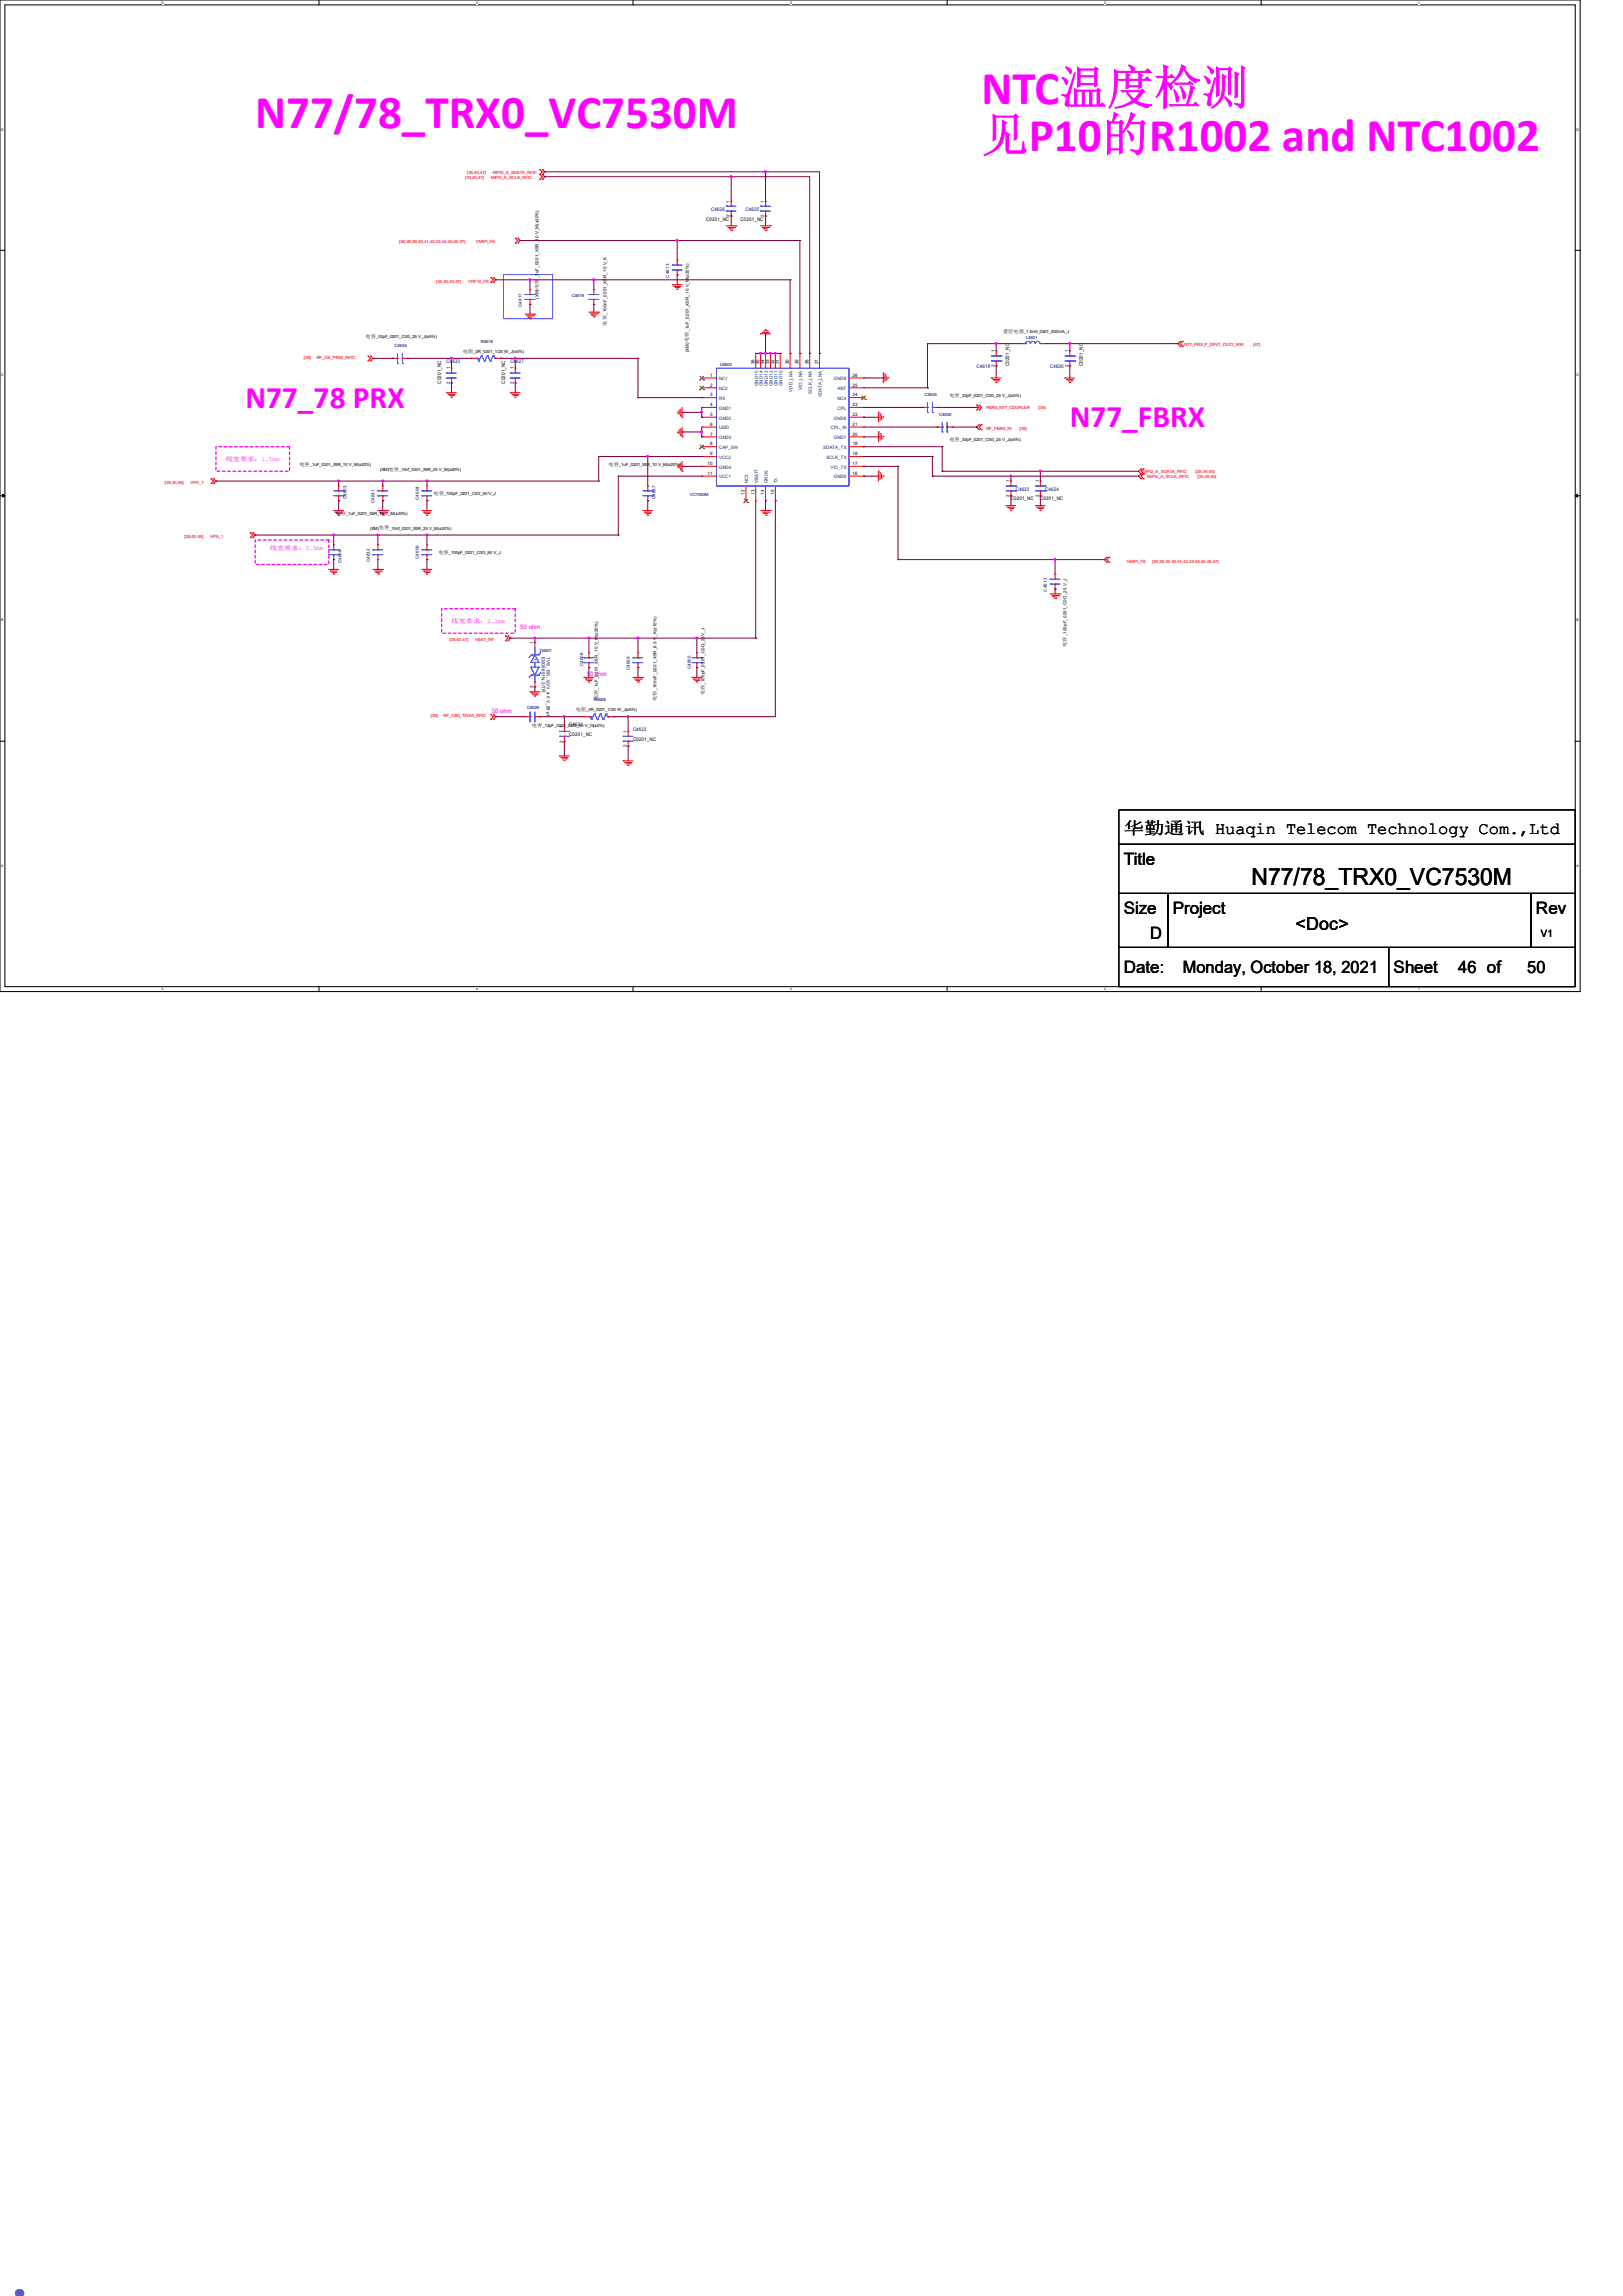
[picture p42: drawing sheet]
<svg xmlns="http://www.w3.org/2000/svg" width="210mm" height="297mm" viewBox="0 0 210 297" stroke-linecap="round" stroke-linejoin="round" font-family="sans-serif">
<defs><g id="words">
<text font-size="8.5" fill="#00f" x="0" y="297">.</text>
<g font-size="6.1" fill="#f0f">
<text x="33" y="16.6">N77/78_TRX0_VC7530M</text>
<text x="127" y="13.4">NTC温度检测</text>
<text x="127" y="19.5">见P10的R1002 and NTC1002</text>
</g>
<g font-size="4.1" fill="#f0f">
<text x="31.8" y="52.7">N77_78 PRX</text>
<text x="138.4" y="55.3">N77_FBRX</text>
</g>
<text font-size="3.1" x="161.9" y="114.5">N77/78_TRX0_VC7530M</text>
<text font-size="2.3" x="167.6" y="120.3">&lt;Doc&gt;</text>
<g font-size="2.2">
<text x="145.4" y="107.9">华勤通讯 Huaqin Telecom Technology Com.,Ltd</text>
<text x="145.4" y="111.9">Title</text>
<text x="145.4" y="118.2">Size</text>
<text x="151.8" y="118.2">Project</text>
<text x="198.7" y="118.2">Rev</text>
<text x="145.4" y="125.9">Date:</text>
<text x="148.8" y="121.4">D</text>
<text x="153" y="125.8">Monday, October 18, 2021</text>
<text x="180.3" y="125.9">Sheet</text>
<text x="188.7" y="125.8">46 of</text>
<text x="197.6" y="125.8">50</text>
</g>
<text font-size="1.3" x="199.4" y="121.2">V1</text>
<g font-size=".8" fill="#f0f">
<text x="29.2" y="59.7">线宽要求：1.5mm</text>
<text x="34.9" y="71.1">线宽要求：0.5mm</text>
<text x="58.4" y="80.6">线宽要求：0.2mm</text>
<text x="67.3" y="81.4">50 ohm</text>
<text x="75.9" y="87.5">50 ohm</text>
<text x="63.6" y="92.3">50 ohm</text>
</g>
<g font-size=".6" fill="#f00">
<text x="60.2" y="23.1">[35,40,47]</text>
<text x="60.4" y="22.5">[35,40,47]</text>
<text x="63.5" y="23.1">MIPI0_A_SCLK_RFIC</text>
<text x="63.8" y="22.5">MIPI0_A_SDATA_RFIC</text>
<text x="51.6" y="31.4">[36,38,39,40,41,42,43,44,45,46,47]</text>
<text x="61.6" y="31.4">VMIPI_FE</text>
<text x="56.5" y="36.6">[36,40,43,47]</text>
<text x="60.6" y="36.6">VRF18_FE</text>
<text x="39.3" y="46.5">[35]</text>
<text x="41" y="46.5">RF_CB_PRX2_RFIC</text>
<text x="153.2" y="44.7">N77_PRX_P_DP4T_OUT2_50R</text>
<text x="162.2" y="44.7">[47]</text>
<text x="127.6" y="52.9">FBRX_N77_COUPLER</text>
<text x="134.4" y="52.9">[35]</text>
<text x="127.6" y="55.7">RF_FBRX_IN</text>
<text x="131.9" y="55.7">[39]</text>
<text x="21.3" y="62.7">[38,40,46]</text>
<text x="24.6" y="62.7">VPA_1</text>
<text x="147.8" y="61.2">MIPI2_A_SDATA_RFIC</text>
<text x="148.5" y="61.9">MIPI2_A_SCLK_RFIC</text>
<text x="154.7" y="61.2">[35,39,40]</text>
<text x="155" y="61.9">[35,39,40]</text>
<text x="23.9" y="69.6">[38,40,46]</text>
<text x="27.2" y="69.6">VPA_1</text>
<text x="145.8" y="72.8">VMIPI_FE</text>
<text x="149.1" y="72.8">[36,38,39,40,41,42,43,44,45,46,47]</text>
<text x="58.1" y="83">[38,40,41]</text>
<text x="61.5" y="83">VBAT_RF</text>
<text x="55.7" y="92.7">[35]</text>
<text x="57.4" y="92.7">RF_CB0_TX1A0_RFIC</text>
</g>
<g font-size=".6">
<text x="91.4" y="28.5">C0201_NC</text>
<text x="94.4" y="28.1" transform="rotate(-90 94.4 28.1)">2</text>
<text x="94.4" y="26.2" transform="rotate(-90 94.4 26.2)">1</text>
<text x="95.8" y="28.5">C0201_NC</text>
<text x="98.9" y="28.1" transform="rotate(-90 98.9 28.1)">2</text>
<text x="98.9" y="26.2" transform="rotate(-90 98.9 26.2)">1</text>
<text x="69.7" y="37.4" transform="rotate(-90 69.7 37.4)">电容</text>
<text x="69.7" y="36" transform="rotate(-90 69.7 36)">_1uF_0201_X5R_10 V_M(±20%)</text>
<text x="69.7" y="38.6" transform="rotate(-90 69.7 38.6)">(XM)</text>
<text x="78.5" y="40.8" transform="rotate(-90 78.5 40.8)">_100nF_0201_X5R_10 V_K</text>
<text x="47.3" y="43.7">电容</text>
<text x="48.6" y="43.7">_33pF_0201_C0G_25 V_J(±5%)</text>
<text x="58.3" y="47.8" transform="rotate(-90 58.3 47.8)">1</text>
<text x="59.9" y="45.6">电阻</text>
<text x="61.3" y="45.6">_0R_0201_1/20 W_J(±5%)</text>
<text x="66.5" y="47.8" transform="rotate(-90 66.5 47.8)">1</text>
<text x="78.5" y="42.1" transform="rotate(-90 78.5 42.1)">电容</text>
<text x="89.1" y="44.3" transform="rotate(-90 89.1 44.3)">电容</text>
<text x="89.1" y="42.9" transform="rotate(-90 89.1 42.9)">_1uF_0201_X5R_10 V_M(±20%)</text>
<text x="89.1" y="45.6" transform="rotate(-90 89.1 45.6)">(XM)</text>
<text x="97.6" y="47.1" transform="rotate(-90 97.6 47.1)">36</text>
<text x="98.3" y="47.1" transform="rotate(-90 98.3 47.1)">35</text>
<text x="98.9" y="47.1" transform="rotate(-90 98.9 47.1)">34</text>
<text x="99.5" y="47.1" transform="rotate(-90 99.5 47.1)">33</text>
<text x="100.2" y="47.1" transform="rotate(-90 100.2 47.1)">32</text>
<text x="100.8" y="47.1" transform="rotate(-90 100.8 47.1)">31</text>
<text x="102.1" y="47.1" transform="rotate(-90 102.1 47.1)">30</text>
<text x="103.3" y="47.1" transform="rotate(-90 103.3 47.1)">29</text>
<text x="104.6" y="47.1" transform="rotate(-90 104.6 47.1)">28</text>
<text x="105.9" y="47.1" transform="rotate(-90 105.9 47.1)">27</text>
<text x="128.7" y="47.5" transform="rotate(-90 128.7 47.5)">2</text>
<text x="128.7" y="45.6" transform="rotate(-90 128.7 45.6)">1</text>
<text x="129.8" y="43.1">叠层电感</text>
<text x="130.6" y="47.4" transform="rotate(-90 130.6 47.4)">C0201_NC</text>
<text x="132.5" y="43.1">_1.5nH_0201_500mA_J</text>
<text x="138.3" y="47.5" transform="rotate(-90 138.3 47.5)">2</text>
<text x="138.3" y="45.6" transform="rotate(-90 138.3 45.6)">1</text>
<text x="140.1" y="47.4" transform="rotate(-90 140.1 47.4)">C0201_NC</text>
<text x="57.1" y="49.6" transform="rotate(-90 57.1 49.6)">C0201_NC</text>
<text x="58.3" y="49.7" transform="rotate(-90 58.3 49.7)">2</text>
<text x="65.4" y="49.6" transform="rotate(-90 65.4 49.6)">C0201_NC</text>
<text x="66.5" y="49.7" transform="rotate(-90 66.5 49.7)">2</text>
<text x="91.9" y="48.7">1</text>
<text x="91.9" y="50">2</text>
<text x="91.9" y="51.3">3</text>
<text x="91.9" y="52.5">4</text>
<text x="91.9" y="53.8">5</text>
<text x="110.3" y="52.5">23</text>
<text x="110.3" y="51.3">24</text>
<text x="110.3" y="50">25</text>
<text x="110.3" y="53.8">22</text>
<text x="110.3" y="48.7">26</text>
<text x="122.9" y="51.4">电容</text>
<text x="124.2" y="51.4">_33pF_0201_C0G_25 V_J(±5%)</text>
<text x="91.9" y="55.1">6</text>
<text x="91.9" y="56.3">7</text>
<text x="91.9" y="57.6">8</text>
<text x="91.9" y="58.9">9</text>
<text x="110.3" y="56.3">20</text>
<text x="110.3" y="55.1">21</text>
<text x="110.3" y="58.9">18</text>
<text x="110.3" y="57.6">19</text>
<text x="122.9" y="57.1">电容</text>
<text x="124.2" y="57.1">_33pF_0201_C0G_25 V_J(±5%)</text>
<text x="38.7" y="60.3">电容</text>
<text x="40.1" y="60.3">_1uF_0201_X5R_10 V_M(±20%)</text>
<text x="49.2" y="60.9">(XM)</text>
<text x="50.3" y="60.9">电容</text>
<text x="51.6" y="60.9">_10nf_0201_X5R_25 V_M(±20%)</text>
<text x="56.1" y="64.1">电容</text>
<text x="57.4" y="64.1">_100pF_0201_C0G_50 V_J</text>
<text x="78.7" y="60.3">电容</text>
<text x="80.1" y="60.3">_1uF_0201_X5R_10 V_M(±20%)</text>
<text x="91.6" y="60.2">10</text>
<text x="91.6" y="61.4">11</text>
<text x="96.4" y="64" transform="rotate(-90 96.4 64)">12</text>
<text x="97.6" y="64" transform="rotate(-90 97.6 64)">13</text>
<text x="98.9" y="64" transform="rotate(-90 98.9 64)">14</text>
<text x="100.2" y="64" transform="rotate(-90 100.2 64)">15</text>
<text x="110.3" y="61.4">16</text>
<text x="110.3" y="60.2">17</text>
<text x="130.6" y="64.3" transform="rotate(-90 130.6 64.3)">2</text>
<text x="130.6" y="62.4" transform="rotate(-90 130.6 62.4)">1</text>
<text x="130.8" y="64.7">C0201_NC</text>
<text x="134.5" y="64.3" transform="rotate(-90 134.5 64.3)">2</text>
<text x="134.5" y="62.4" transform="rotate(-90 134.5 62.4)">1</text>
<text x="134.6" y="64.7">C0201_NC</text>
<text x="43.4" y="66.6">电容</text>
<text x="44.8" y="66.6">_1uF_0201_X5R_10 V_M(±20%)</text>
<text x="47.9" y="68.5">(XM)</text>
<text x="49" y="68.5">电容</text>
<text x="50.4" y="68.5">_10nf_0201_X5R_25 V_M(±20%)</text>
<text x="56.7" y="71.7">电容</text>
<text x="58.1" y="71.7">_100pF_0201_C0G_50 V_J</text>
<text x="69" y="83.3" transform="rotate(-90 69 83.3)">1</text>
<text x="138" y="83.7" transform="rotate(-90 138 83.7)">电容</text>
<text x="138" y="82.3" transform="rotate(-90 138 82.3)">_100pF_0201_C0G_25 V_J</text>
<text x="69" y="89" transform="rotate(-90 69 89)">2</text>
<text x="70.7" y="86.8" transform="rotate(90 70.7 86.8)">路 双向</text>
<text x="70.7" y="85" transform="rotate(90 70.7 85)">TVS_1</text>
<text x="70.7" y="87.5" transform="rotate(90 70.7 87.5)">_</text>
<text x="70.7" y="89.2" transform="rotate(90 70.7 89.2)">_4.5 V_65 pf</text>
<text x="77.3" y="89.2" transform="rotate(-90 77.3 89.2)">_1uF_0201_X5R_10 V_M(±20%)</text>
<text x="85" y="89.4" transform="rotate(-90 85 89.4)">_100nF_0201_X5R_6.3 V_K(±10%)</text>
<text x="91.1" y="90" transform="rotate(-90 91.1 90)">电容</text>
<text x="91.1" y="88.6" transform="rotate(-90 91.1 88.6)">_100pF_0201_C0G_25V_J</text>
<text x="68.8" y="94">电容</text>
<text x="70.2" y="94">_12pF_0201_C0G_50 V_G(±2%)</text>
<text x="72.9" y="94.1" transform="rotate(-90 72.9 94.1)">1</text>
<text x="73.7" y="95.2">C0201_NC</text>
<text x="74.5" y="92">电阻</text>
<text x="75.9" y="92">_0R_0201_1/20 W_J(±5%)</text>
<text x="77.3" y="90.6" transform="rotate(-90 77.3 90.6)">电容</text>
<text x="81.1" y="94.8" transform="rotate(-90 81.1 94.8)">1</text>
<text x="81.9" y="95.8">C0201_NC</text>
<text x="85" y="90.7" transform="rotate(-90 85 90.7)">电容</text>
<text x="72.9" y="96.1" transform="rotate(-90 72.9 96.1)">2</text>
<text x="81.1" y="96.7" transform="rotate(-90 81.1 96.7)">2</text>
</g>
<g font-size=".6" fill="#000080">
<text x="92" y="27.3">C4626</text>
<text x="96.5" y="27.3">C4625</text>
<text x="86.6" y="35.9" transform="rotate(-90 86.6 35.9)">C4613</text>
<text x="67.5" y="39.7" transform="rotate(-90 67.5 39.7)">C4617</text>
<text x="74" y="38.4">C4616</text>
<text x="51.1" y="44.9">C4634</text>
<text x="57.8" y="46.9">C4633</text>
<text x="62.2" y="44.4">R4616</text>
<text x="66" y="46.9">C4627</text>
<text x="93.2" y="47.3">U4602</text>
<text x="126.4" y="47.6">C4618</text>
<text x="132.8" y="43.8">L4601</text>
<text x="135.9" y="47.6">C4630</text>
<text x="119.6" y="51.2">C4635</text>
<text x="121.5" y="53.8">C4636</text>
<text x="44.8" y="64.6" transform="rotate(-90 44.8 64.6)">C4603</text>
<text x="48.5" y="65.1" transform="rotate(-90 48.5 65.1)">C4631</text>
<text x="54.2" y="64.7" transform="rotate(-90 54.2 64.7)">C4604</text>
<text x="84.8" y="64.6" transform="rotate(-90 84.8 64.6)">C4637</text>
<text x="89.3" y="64.1">VC7530M</text>
<text x="131.4" y="63.5">C4623</text>
<text x="135.3" y="63.5">C4624</text>
<text x="44.2" y="72.9" transform="rotate(-90 44.2 72.9)">C4608</text>
<text x="47.8" y="72.7" transform="rotate(-90 47.8 72.7)">C4632</text>
<text x="54.2" y="72.3" transform="rotate(-90 54.2 72.3)">C4609</text>
<text x="135.5" y="76.5" transform="rotate(-90 135.5 76.5)">C4612</text>
<text x="69.8" y="84.3">D4601</text>
<text x="70.1" y="85" transform="rotate(90 70.1 85)">ESD5651N-2/TR</text>
<text x="75.4" y="86.2" transform="rotate(-90 75.4 86.2)">C4606</text>
<text x="81.5" y="86.7" transform="rotate(-90 81.5 86.7)">C4629</text>
<text x="89.4" y="86.6" transform="rotate(-90 89.4 86.6)">C4605</text>
<text x="68.2" y="91.7">C4628</text>
<text x="73.7" y="93.9">C4621</text>
<text x="76.8" y="90.7">R4628</text>
<text x="81.9" y="94.6">C4622</text>
</g>
<g font-size=".6" fill="#004080">
<text x="93" y="49.2">NC1</text>
<text x="93" y="50.5">NC2</text>
<text x="93" y="51.7">RX</text>
<text x="93" y="53">GND1</text>
<text x="98.1" y="50" transform="rotate(-90 98.1 50)">GND15</text>
<text x="98.7" y="50" transform="rotate(-90 98.7 50)">GND14</text>
<text x="99.4" y="50" transform="rotate(-90 99.4 50)">GND13</text>
<text x="100" y="50" transform="rotate(-90 100 50)">GND12</text>
<text x="100.6" y="50" transform="rotate(-90 100.6 50)">GND11</text>
<text x="101.3" y="50" transform="rotate(-90 101.3 50)">GND10</text>
<text x="102.5" y="50.7" transform="rotate(-90 102.5 50.7)">VDD_LNA</text>
<text x="103.8" y="50.5" transform="rotate(-90 103.8 50.5)">VIO_LNA</text>
<text x="105.1" y="51" transform="rotate(-90 105.1 51)">SCLK_LNA</text>
<text x="106.3" y="51.3" transform="rotate(-90 106.3 51.3)">SDATA_LNA</text>
<text x="107.9" y="49.2">GND9</text>
<text x="108.4" y="53">CPL</text>
<text x="108.4" y="51.7">NC4</text>
<text x="108.4" y="50.5">ANT</text>
<text x="93" y="54.3">GND2</text>
<text x="93" y="55.5">USID</text>
<text x="93" y="56.8">GND3</text>
<text x="93" y="58.1">CAP_SW</text>
<text x="93" y="59.4">VCC2</text>
<text x="106.5" y="58.1">SDATA_TX</text>
<text x="106.9" y="59.4">SCLK_TX</text>
<text x="107.5" y="55.5">CPL_IN</text>
<text x="107.9" y="56.8">GND7</text>
<text x="107.9" y="54.3">GND8</text>
<text x="93" y="60.6">GND4</text>
<text x="93" y="61.9">VCC1</text>
<text x="96.8" y="62.5" transform="rotate(-90 96.8 62.5)">NC3</text>
<text x="98.1" y="62.5" transform="rotate(-90 98.1 62.5)">VBATT</text>
<text x="99.4" y="62.5" transform="rotate(-90 99.4 62.5)">GND5</text>
<text x="100.6" y="62.5" transform="rotate(-90 100.6 62.5)">TX</text>
<text x="107.5" y="60.6">VIO_TX</text>
<text x="107.9" y="61.9">GND6</text>
<text x="69.2" y="85.5">-</text>
<text x="69.2" y="85.5">+</text>
</g>
<g font-size=".5">
<text x="21" y=".5">5</text>
<text x="61.6" y=".5">4</text>
<text x="102.2" y=".5">3</text>
<text x="142.9" y=".5">2</text>
<text x="183.5" y=".5">1</text>
<text x=".2" y="16.9">D</text>
<text x="204" y="16.9">D</text>
<text x=".2" y="48.6">C</text>
<text x="204" y="48.6">C</text>
<text x=".2" y="80.4">B</text>
<text x="204" y="80.4">B</text>
<text x=".2" y="112.1">A</text>
<text x="204" y="112.1">A</text>
<text x="21" y="128.1">5</text>
<text x="61.6" y="128.1">4</text>
<text x="102.2" y="128.1">3</text>
<text x="142.9" y="128.1">2</text>
<text x="183.5" y="128.1">1</text>
</g>
</g></defs>
<path d="M0 0h204.5v128.3h-204.5zM.6 .6h203.2v127h-203.2z" fill="none" stroke="#000" stroke-width=".13"/>
<g fill="#fff">
<path d="M21 .1h.2v.5h-.2z"/>
<path d="M21 127.7h.2v.5h-.2z"/>
</g>
<path d="M41.3 0v.6M41.3 127.6v.7" fill="none" stroke="#000" stroke-width=".13"/>
<g fill="#fff">
<path d="M61.6 .1h.2v.5h-.2z"/>
<path d="M61.6 127.7h.2v.5h-.2z"/>
</g>
<path d="M81.9 0v.6M81.9 127.6v.7" fill="none" stroke="#000" stroke-width=".13"/>
<g fill="#fff">
<path d="M102.2 .1h.2v.5h-.2z"/>
<path d="M102.2 127.7h.2v.5h-.2z"/>
</g>
<path d="M122.6 0v.6M122.6 127.6v.7" fill="none" stroke="#000" stroke-width=".13"/>
<g fill="#fff">
<path d="M142.9 .1h.2v.5h-.2z"/>
<path d="M142.9 127.7h.2v.5h-.2z"/>
</g>
<path d="M163.2 0v.6M163.2 127.6v.7" fill="none" stroke="#000" stroke-width=".13"/>
<g fill="#fff">
<path d="M183.5 .1h.2v.5h-.2z"/>
<path d="M183.5 127.7h.2v.5h-.2z"/>
<path d="M.2 16.5h.3v.5h-.3z"/>
<path d="M204 16.5h.3v.5h-.3z"/>
<path d="M.2 48.3h.3v.5h-.3z"/>
<path d="M204 48.3h.3v.5h-.3z"/>
</g>
<path d="M0 32.4h.6M203.8 32.4h.7" fill="none" stroke="#000" stroke-width=".13"/>
<g fill="#fff">
<path d="M.2 80h.2v.5h-.2z"/>
<path d="M204 80h.3v.5h-.3z"/>
</g>
<path d="M0 64.1h.6M203.8 64.1h.7" fill="none" stroke="#000" stroke-width=".13"/>
<path d="M.3 63.9l.3 .2-.3 .2zM203.8 64.1l.3-.2v.4z" fill="#000" stroke="#000" stroke-width=".13"/>
<g fill="#fff">
<path d="M.2 111.8h.3v.5h-.3z"/>
<path d="M204 111.8h.3v.5h-.3z"/>
</g>
<path d="M0 95.9h.6M203.8 95.9h.7M144.8 109.2h59v6.4h-59zM144.8 104.8h59v4.4h-59zM144.8 115.6h6.3v7h-6.3zM151.1 115.6h47v7h-47zM198.1 115.6h5.7v7h-5.7zM144.8 122.6h34.9v5h-34.9zM179.7 122.6h24.1v5h-24.1z" fill="none" stroke="#000" stroke-width=".13"/>
<path d="M27.9 57.8h9.6v3.2h-9.6zM33 69.8h9.5v3.2h-9.5zM57.2 78.7h9.5v3.2h-9.5z" fill="none" stroke="#f0f" stroke-width=".17" stroke-dasharray=".3 .3"/>
<g fill="none" stroke="#00f" stroke-width=".13">
<path d="M65.2 35.5h6.3v5.7h-6.3zM67.9 38.1h1.3M67.9 38.7h1.3M67.9 38.1h.1M67.9 38.7h.1M68.6 38.1h.1M68.6 38.7h.1M76.2 38.1h.1M76.2 38.7h.1M76.2 38.1h1.3M76.2 38.7h1.3M76.8 38.1h.1"/>
<path d="M76.8 38.7h.1M87 34.3h1.3M87 34.9h1.3M87 34.3h.1M87 34.9h.1M87.6 34.3h.1M87.6 34.9h.1M94 26.7h.1M94 27.3h.1M94 26.7h1.3M94 27.3h1.3M94.6 26.7h.1"/>
<path d="M94.6 27.3h.1M98.4 26.7h.1M98.4 27.3h.1M98.4 26.7h1.3M98.4 27.3h1.3M99.1 26.7h.1M99.1 27.3h.1M51.4 46.4h.1M51.4 47h.1M51.4 45.7v1.3M52.1 47h.1M52.1 46.4h.1"/>
<path d="M52.1 45.7v1.3M57.8 48.3h1.3M57.8 48.9h1.3M57.8 48.3h.1M57.8 48.9h.1M58.4 48.3h.1M58.4 48.9h.1M61.6 46.4h.1M61.6 46.4h.2M61.8 46.4h.1M61.8 46.4l.1 .3M61.9 46.7h.1"/>
<path d="M62.3 46l-.4 .7M62.3 46h.1M62.3 46l.4 .7M62.7 46.7h.1M63.1 46l-.4 .7M63.1 46h.1M63.1 46l.4 .7M63.5 46.7h.1M63.8 46l-.3 .7M63.8 46h.1M63.8 46l.2 .4M64 46.4h.1"/>
<path d="M64.1 46.4h.1M66 48.3h.1M66 48.9h.1M66 48.3h1.3M66 48.9h1.3M66.7 48.3h.1M66.7 48.9h.1M92.7 47.6h17.2v15.3h-17.2zM120 52.7h.1M120 53.3h.1M120 52.1v1.2M120.7 53.3h.1"/>
<path d="M120.7 52.7h.1M120.7 52.1v1.2M121.9 55.2h.1M121.9 55.9h.1M121.9 54.6v1.3M122.6 55.9h.1M122.6 55.2h.1M122.6 54.6v1.3M128.3 46.1h1.2M128.3 46.7h1.2M128.9 46.1h.1M128.9 46.7h.1"/>
<path d="M129.5 46.1h.1M129.5 46.7h.1M132.7 44.4a.3 .3 0 0 1 .3-.2 .3 .3 0 0 1 .3 .2M132.7 44.4h.1M133.4 44.4a.3 .3 0 0 1 .2-.2 .3 .3 0 0 1 .3 .2M134 44.4a.3 .3 0 0 1 .3-.2 .3 .3 0 0 1 .3 .2M134.6 44.4h.1M137.8 46.1h1.3M137.8 46.7h1.3M138.4 46.1h.1M138.4 46.7h.1M139.1 46.1h.1"/>
<path d="M139.1 46.7h.1M42.5 71.1h1.3M42.5 71.8h1.3M43.2 64.1h1.3M43.2 63.5h1.3M43.2 71.8h.1M43.2 71.1h.1M43.8 64.1h.1M43.8 63.5h.1M43.8 71.8h.1M43.8 71.1h.1M44.5 64.1h.1"/>
<path d="M44.5 63.5h.1M48.3 71.1h1.2M48.3 71.8h1.2M48.3 71.1h.1M48.3 71.8h.1M48.9 64.1h1.3M48.9 63.5h1.3M48.9 63.5h.1M48.9 64.1h.1M48.9 71.1h.1M48.9 71.8h.1M49.5 63.5h.1"/>
<path d="M49.5 64.1h.1M54.6 71.1h1.3M54.6 71.8h1.3M54.6 71.1h.1M54.6 71.8h.1M54.6 64.1h1.3M54.6 63.5h1.3M54.6 63.5h.1M54.6 64.1h.1M55.2 71.1h.1M55.2 71.8h.1M55.2 63.5h.1"/>
<path d="M55.2 64.1h.1M83.2 64.1h1.3M83.2 63.5h1.3M83.8 64.1h.1M83.8 63.5h.1M84.5 64.1h.1M84.5 63.5h.1M130.2 63.5h1.2M130.2 62.9h1.2M130.8 62.9h.1M130.8 63.5h.1M131.4 62.9h.1"/>
<path d="M131.4 63.5h.1M134 63.5h1.3M134 62.9h1.3M134.6 62.9h.1M134.6 63.5h.1M135.3 62.9h.1M135.3 63.5h.1M135.9 74.9h1.3M135.9 75.6h1.3M135.9 74.9h.1M135.9 75.6h.1M136.5 74.9h.1"/>
<path d="M136.5 75.6h.1M68.6 92.7h.1M68.6 93.3h.1M68.6 92.1v1.2M68.7 86.3h.1M68.7 85.7h.1M68.7 86.3h1M68.7 86.3l.5 1M68.7 85.7h1M68.8 87.3l-.3 .3M68.8 84.7l-.3 .3M68.8 87.3h.1"/>
<path d="M68.8 84.7h.1M68.8 87.3h.9M68.8 84.7h.9M69.2 84.7l-.5 1M69.2 87.3h.1M69.2 84.7h.1M69.2 86.3h.1M69.2 88.2h.1M69.2 93.3h.1M69.2 92.7h.1M69.2 84.7l.5 1M69.2 83.8v.9"/>
<path d="M69.2 85.7v.6M69.2 87.3v.9M69.2 92.1v1.2M69.7 87.3h.1M69.7 84.7h.1M69.7 86.3h.1M69.7 85.7h.1M69.7 86.3l-.5 1M70 87l-.3 .3M70 84.4l-.3 .3M72.4 94.6h.1M72.4 95.2h.1"/>
<path d="M72.4 95.2h1.3M72.4 94.6h1.3M73 94.6h.1M73 95.2h.1M75.6 85.1h.1M75.6 85.7h.1M75.6 85.1h1.2M75.6 85.7h1.2M76.2 92.7h.1M76.2 85.1h.1M76.2 85.7h.1M76.2 92.7h.2"/>
<path d="M76.4 92.7h.1M76.4 92.7l.1 .4M76.5 93.1h.1M76.9 92.3h.1M76.9 92.3l.4 .8M76.9 92.3l-.4 .8M77.3 93.1h.1M77.7 92.3l-.4 .8M77.7 92.3h.1M77.7 92.3l.4 .8M78.1 93.1h.1M78.4 92.3l-.3 .8"/>
<path d="M78.4 92.3h.1M78.4 92.3l.2 .4M78.6 92.7h.1M78.7 92.7h.1M80.6 95.2h1.3M80.6 95.9h1.3M80.6 95.2h.1M80.6 95.9h.1M81.3 95.2h.1M81.3 95.9h.1M81.9 85.1h.1M81.9 85.7h.1"/>
<path d="M81.9 85.1h1.3M81.9 85.7h1.3M82.6 85.1h.1M82.6 85.7h.1M89.5 85.1h1.3M89.5 85.7h1.3M90.2 85.7h.1M90.2 85.1h.1M90.8 85.7h.1M90.8 85.1h.1"/>
</g>
<g fill="none" stroke="#f00" stroke-width=".13">
<path d="M63.5 36.5h.1M63.5 35.9h.1M63.5 35.9l.3 .3-.3 .3M63.8 35.9l.3 .3-.3 .3M63.8 35.9h.1M63.8 36.5h.1M66.7 31.5h.1M66.7 30.8h.1M66.7 30.8l.3 .3-.3 .4M67 30.8l.3 .3-.3 .4M67 30.8h.1M67 31.5h.1"/>
<path d="M68.6 37.5h.1M68.6 39.4h.1M68.6 37.5v.6M68.6 38.7v.7M69.9 22.6h.1M69.9 21.9h.1M69.9 23.2h.1M69.9 21.9l.3 .3-.3 .4M69.9 22.6l.3 .3-.3 .3M70.2 21.9l.3 .3-.3 .4M70.2 22.6l.3 .3-.3 .3M70.2 21.9h.1"/>
<path d="M70.2 22.6h.1M70.2 23.2h.1M76.8 37.5h.1M76.8 39.4h.1M76.8 37.5v.6M76.8 38.7v.7M87 36.8h1.3M87 36.8h.1M87.2 37h.1M87.2 37h.9M87.4 37.2h.5M87.6 37.4h.1"/>
<path d="M87.6 33.7h.1M87.6 35.6h.1M87.6 33.7v.6M87.6 34.9v.7M87.9 37.2h.1M94 29.2h1.3M94.2 29.4h.9M94.4 29.6h.1M94.4 29.6h.5M94.6 29.8h.1M94.6 26h.1M94.6 27.9h.1"/>
<path d="M94.6 26v.7M94.6 27.3v.6M94.7 29.8h.1M95.1 29.4h.1M95.3 29.2h.1M98.4 29.2h1.3M98.6 29.4h.9M98.8 29.6h.1M98.8 29.6h.5M99 29.8h.1M99.1 26h.1M99.1 27.9h.1"/>
<path d="M99.1 26v.7M99.1 27.3v.6M99.1 29.8h.1M99.5 29.4h.1M99.7 29.2h.1M47.6 46.7h.1M47.6 46.1h.1M47.6 46.1l.4 .3-.4 .3M48 46.1l.3 .3-.3 .3M48 46.1h.1M48 46.7h.1M50.8 46.4h.1"/>
<path d="M50.8 46.4h.6M52.1 46.4h.6M52.7 46.4h.1M57.8 50.8h1.3M57.8 50.8h.1M58 51h.1M58 51h.9M58.2 51.2h.5M58.4 51.4h.1M58.4 47.6h.1M58.4 49.5h.1M58.4 47.6v.7"/>
<path d="M58.4 48.9v.6M58.7 51.2h.1M61 46.4h.1M61 46.4h.6M64.1 46.4h.7M64.8 46.4h.1M66 50.8h.1M66 50.8h1.3M66.3 51h.1M66.3 51h.8M66.4 51.2h.5M66.6 51.4h.1"/>
<path d="M66.6 51.4h.2M66.7 47.6h.1M66.7 49.5h.1M66.7 47.6v.7M66.7 48.9v.6M66.9 51.2h.1M67.9 40.6h1.3M68.2 40.9h.8M68.3 41h.1M68.3 41h.5M68.5 41.2h.2M68.7 41.2h.1"/>
<path d="M69 40.9h.1M69.2 40.6h.1M76.2 40.4h1.3M76.4 40.6h.9M76.6 40.8h.1M76.6 40.8h.5M76.8 41h.1M76.9 41h.1M77.3 40.6h.1M77.5 40.4h.1M87.7 56h.1M87.7 53.4h.1"/>
<path d="M87.7 53.3v.1M87.7 55.8v.2M87.9 55.6h.1M87.9 53.1h.1M87.9 53.1v.5M87.9 55.6v.5M88.1 56.3h.1M88.1 53.8h.1M88.1 52.9v.9M88.1 55.5v.8M88.1 59.9v.9M88.3 56.5h.1"/>
<path d="M88.3 54h.1M88.3 52.7v1.3M88.3 55.2v1.3M88.3 59.7v1.3M90.8 48.9h1.9M90.8 55.2h1.9M90.8 50.2h1.9M90.8 51.4h1.9M90.8 52.7h1.9M90.8 54h1.9M90.8 56.5h1.9M90.8 57.8h1.9"/>
<path d="M90.8 59.1h1.9M90.8 48.9h.1M90.8 50.2h.1M90.8 51.4h.1M90.8 52.7h.1M90.8 54h.1M90.8 55.2h.1M90.8 56.5h.1M90.8 57.8h.1M90.8 59.1h.1M97.8 45.7h.1M97.8 45.7v1.9"/>
<path d="M98.4 43.2h.1M98.4 45.7h.1M98.4 45.7v1.9M98.4 43.2h1.3M98.6 43h.9M98.6 43h.1M98.8 42.8h.5M99 42.6h.1M99.1 45.7h.1M99.1 45.7v1.9M99.3 42.8h.1M99.7 45.7h.1"/>
<path d="M99.7 45.7v1.9M100.3 45.7h.1M100.3 45.7v1.9M101 45.7h.1M101 45.7v1.9M102.2 45.7h.1M102.2 45.7v1.9M103.5 45.7h.1M103.5 45.7v1.9M104.8 45.7h.1M104.8 45.7v1.9M106 45.7h.1"/>
<path d="M106 45.7v1.9M109.9 48.9h1.9M109.9 55.2h1.9M109.9 50.2h1.9M109.9 51.4h1.9M109.9 52.7h1.9M109.9 54h1.9M109.9 56.5h1.9M109.9 57.8h1.9M109.9 59.1h1.9M111.8 59.1h.1M111.8 57.8h.1"/>
<path d="M111.8 56.5h.1M111.8 55.2h.1M111.8 54h.1M111.8 52.7h.1M111.8 51.4h.1M111.8 50.2h.1M111.8 48.9h.1M113.7 53.3h.1M113.7 55.9h.1M113.7 53.3v1.3M113.7 55.9v1.2M113.9 53.6h.1"/>
<path d="M113.9 56.1h.1M113.9 53.6v.8M113.9 56.1v.9M114 54.2h.1M114 56.8h.1M114 53.7v.5M114 56.3v.5M114.3 53.9h.1M114.3 56.5h.1M114.3 53.9v.2M114.3 56.5v.1M114.3 48.3h.1"/>
<path d="M114.3 48.3v1.2M114.5 48.5h.1M114.5 48.5v.9M114.7 49.1h.1M114.7 48.6v.5M114.9 48.9h.1M114.9 48.9v.1M119.4 52.7h.1M119.4 52.7h.6M120.7 52.7h.6M121.3 55.2h.1M121.3 52.7h.1"/>
<path d="M121.3 55.2h.6M122.6 55.2h.6M123.2 55.2h.1M126.4 52.4l.3 .3-.3 .3M126.4 53h.1M126.4 52.4h.1M126.7 52.4l.3 .3-.3 .3M126.7 55.6h.1M126.7 54.9h.1M126.7 53h.1M126.7 52.4h.1M126.7 54.9l-.3 .3 .3 .4"/>
<path d="M127 54.9h.1M127 55.6h.1M127 54.9l-.3 .3 .3 .4M128.3 48.9h.1M128.3 48.9h1.2M128.5 49.1h.9M128.5 49.1h.1M128.7 49.3h.5M128.9 49.5h.1M128.9 45.4h.1M128.9 47.3h.1M128.9 45.4v.7"/>
<path d="M128.9 46.7v.6M129.2 49.3h.1M132.1 44.4h.1M132.1 44.4h.6M134.6 44.4h.7M135.3 44.4h.1M137.8 48.9h.1M137.8 48.9h1.3M138 49.1h.9M138 49.1h.1M138.2 49.3h.5M138.4 49.5h.1"/>
<path d="M138.4 45.4h.1M138.4 47.3h.1M138.4 45.4v.7M138.4 46.7v.6M138.7 49.3h.1M152.7 44.2h.1M152.7 44.8h.1M152.7 44.2l-.3 .2 .3 .4M153 44.8h.1M153 44.2h.1M153 44.2l-.3 .2 .3 .4M27.3 61.9l.3 .3-.3 .4"/>
<path d="M27.3 62.6h.1M27.3 61.9h.1M27.6 61.9l.3 .3-.3 .4M27.6 61.9h.1M27.6 62.6h.1M32.4 68.9l.3 .3-.3 .4M32.4 69.6h.1M32.4 68.9h.1M32.7 68.9l.3 .3-.3 .4M32.7 68.9h.1M32.7 69.6h.1M42.5 73.7h1.3"/>
<path d="M42.5 73.7h.1M42.8 73.9h.1M42.8 73.9h.8M42.9 74h.5M43.1 74.3h.1M43.1 74.3h.2M43.2 66h1.3M43.2 66h.1M43.2 72.4h.1M43.2 70.5h.1M43.2 70.5v.6M43.2 71.8v.6"/>
<path d="M43.4 66.3h.9M43.4 66.3h.1M43.4 74h.1M43.6 66.4h.5M43.8 66.6h.1M43.8 64.8h.1M43.8 62.9h.1M43.8 62.9v.6M43.8 64.1v.7M44.1 66.4h.1M48.3 73.7h1.2M48.5 73.9h.9"/>
<path d="M48.6 74h.1M48.6 74h.5M48.9 74.3h.1M48.9 70.5h.1M48.9 72.4h.1M48.9 66h1.3M48.9 70.5v.6M48.9 71.8v.6M49 74.3h.1M49.1 66.3h.9M49.3 66.4h.1M49.3 66.4h.5"/>
<path d="M49.4 73.9h.1M49.5 66.6h.1M49.5 73.7h.1M49.5 62.9h.1M49.5 64.8h.1M49.5 62.9v.6M49.5 64.1v.7M49.6 66.6h.1M50 66.3h.1M50.2 66h.1M54.6 66h1.3M54.6 73.7h1.3"/>
<path d="M54.6 66h.1M54.6 73.7h.1M54.8 66.3h.1M54.8 73.9h.1M54.8 66.3h.9M54.8 73.9h.9M55 66.4h.5M55 74h.5M55.2 66.6h.1M55.2 74.3h.1M55.2 70.5h.1M55.2 72.4h.1"/>
<path d="M55.2 70.5v.6M55.2 71.8v.6M55.2 62.9h.1M55.2 64.8h.1M55.2 62.9v.6M55.2 64.1v.7M55.5 66.4h.1M55.5 74h.1M83.2 66h1.3M83.2 66h.1M83.4 66.3h.1M83.4 66.3h.9"/>
<path d="M83.6 66.4h.5M83.8 66.6h.1M83.8 64.8h.1M83.8 62.9h.1M83.8 62.9v.6M83.8 64.1v.7M84.1 66.4h.1M87.7 60.4h.1M87.7 60.3v.1M87.9 60.1h.1M87.9 60.1v.5M88.1 60.8h.1"/>
<path d="M88.3 61h.1M90.8 60.3h1.9M90.8 61.6h1.9M90.8 60.3h.1M90.8 61.6h.1M96.5 64.8h.1M96.5 62.9v1.9M97.8 64.8h.1M97.8 62.9v1.9M98.4 66h1.3M98.6 66.3h.9M98.8 66.4h.1"/>
<path d="M98.8 66.4h.5M99 66.6h.1M99.1 64.8h.1M99.1 62.9v1.9M99.1 66.6h.1M99.5 66.3h.1M99.7 66h.1M100.3 64.8h.1M100.3 62.9v1.9M109.9 60.3h1.9M109.9 61.6h1.9M111.8 61.6h.1"/>
<path d="M111.8 60.3h.1M113.7 61h.1M113.7 61v1.2M113.9 61.2h.1M113.9 61.2v.9M114 61.8h.1M114 61.3v.5M114.3 61.6h.1M114.3 61.6v.1M130.2 65.4h.1M130.2 65.4h1.2M130.4 65.6h.9"/>
<path d="M130.4 65.6h.1M130.6 65.8h.5M130.8 66h.1M130.8 62.2h.1M130.8 64.1h.1M130.8 62.2v.7M130.8 63.5v.6M131.1 65.8h.1M134 65.4h.1M134 65.4h1.3M134.2 65.6h.1M134.2 65.6h.9"/>
<path d="M134.4 65.8h.5M134.6 66h.1M134.6 62.2h.1M134.6 64.1h.1M134.6 62.2v.7M134.6 63.5v.6M134.9 65.8h.1M135.9 76.8h1.3M136.1 77h.9M136.3 77.2h.1M136.3 77.2h.5M136.5 77.4h.1"/>
<path d="M136.5 74.3h.1M136.5 76.2h.1M136.5 74.3v.6M136.5 75.6v.6M136.6 77.4h.1M137 77h.1M137.2 76.8h.1M143.2 72.1h.1M143.2 72.7h.1M143.2 72.1l-.3 .3 .3 .3M143.5 72.7h.1M143.5 72.1h.1"/>
<path d="M143.5 72.1l-.3 .3 .3 .3M147.7 61.3h.1M147.7 61.9h.1M147.7 60.7h.1M147.7 61.3l-.4 .3 .4 .3M147.7 60.7l-.4 .3 .4 .3M148 61.9h.1M148 61.3h.1M148 60.7h.1M148 61.3l-.3 .3 .3 .3M148 60.7l-.3 .3 .3 .3M63.5 93h.1"/>
<path d="M63.5 92.4h.1M63.5 92.4l.3 .3-.3 .3M63.8 92.4l.3 .3-.3 .3M63.8 92.4h.1M63.8 93h.1M65.4 82.9h.1M65.4 82.3h.1M65.4 82.3l.3 .2-.3 .4M65.7 82.3l.3 .2-.3 .4M65.7 82.3h.1M65.7 82.9h.1M67.9 92.7h.7"/>
<path d="M67.9 92.7h.1M68.6 89.5h.1M68.6 89.5h1.3M68.8 89.7h.1M68.8 89.7h.9M69 89.9h.5M69.2 90h.1M69.2 83.1h.1M69.2 88.9h.1M69.2 83.1v.7M69.2 88.2v.7M69.2 92.7h.7"/>
<path d="M69.5 89.9h.1M69.9 92.7h.1M72.4 97.8h.1M72.4 97.8h1.3M72.6 98h.1M72.6 98h.9M72.8 98.2h.5M73 98.4h.1M73 94h.1M73 95.9h.1M73 94v.6M73 95.2v.7"/>
<path d="M73.3 98.2h.1M75.6 87.6h.1M75.6 92.7h.1M75.6 92.7h.6M75.6 87.6h1.2M75.8 87.8h.1M75.8 87.8h.9M75.9 88h.6M76.2 88.2h.1M76.2 84.5h.1M76.2 86.4h.1M76.2 84.5v.6"/>
<path d="M76.2 85.7v.7M76.5 88h.1M78.7 92.7h.7M79.4 92.7h.1M80.6 98.4h1.3M80.6 98.4h.1M80.9 98.6h.1M80.9 98.6h.8M81 98.8h.5M81.2 99h.1M81.2 99h.2M81.3 94.6h.1"/>
<path d="M81.3 96.5h.1M81.3 94.6v.6M81.3 95.9v.6M81.5 98.8h.1M81.9 87.6h1.3M82.1 87.8h.9M82.3 88h.1M82.3 88h.5M82.5 88.2h.1M82.6 84.5h.1M82.6 86.4h.1M82.6 84.5v.6"/>
<path d="M82.6 85.7v.7M82.6 88.2h.1M83 87.8h.1M83.2 87.6h.1M89.5 87.6h1.3M89.5 87.6h.1M89.7 87.8h.1M89.7 87.8h.9M89.9 88h.5M90.1 88.2h.1M90.1 88.2h.2M90.2 86.4h.1"/>
<path d="M90.2 84.5h.1M90.2 84.5v.6M90.2 85.7v.7M90.4 88h.1"/>
</g>
<g fill="none" stroke="#804000" stroke-width=".13">
<path d="M90.6 49.1h.1M90.6 50.4h.1M90.6 58h.1M90.6 48.7l.5 .4M90.6 50l.5 .4M90.6 57.6l.5 .4M91 48.7l-.4 .4M91 50l-.4 .4M91 57.6l-.4 .4M91.1 49.1h.1M91.1 50.4h.1M91.1 58h.1"/>
<path d="M111.5 51.7h.1M111.5 51.2l.5 .5M112 51.2l-.5 .5M112 51.7h.1M96.3 65h.1M96.3 64.6l.5 .4M96.7 64.6l-.4 .4M96.8 65h.1"/>
</g>
<g fill="none" stroke="#800040" stroke-width=".13">
<path d="M64.1 36.2h38.1M64.1 36.2h.1M67.3 31.1h36.2M67.3 31.1h.1M68.6 39.4h.1M68.6 36.2h.1M68.6 36.2v1.3M68.6 39.4v1.2M70.5 22.2h35.5v23.5M70.5 22.9h.1M70.5 22.2h.1M70.5 22.9h34.3v22.8"/>
<path d="M76.8 39.4h.1M76.8 36.2h.1M76.8 36.2v1.3M76.8 39.4v1M87.6 31.1h.1M87.6 35.6h.1M87.6 31.1v2.6M87.6 35.6v1.2M94.6 27.9h.1M94.6 22.9h.1M94.6 22.9v3.1M94.6 27.9v1.3"/>
<path d="M99.1 27.9h.1M99.1 22.2h.1M99.1 22.2v3.8M99.1 27.9v1.3M102.2 36.2h.1M102.2 36.2v9.5M103.5 31.1h.1M103.5 31.1v14.6M48.3 46.4h2.5M50.8 46.4h.1M52.7 46.4h8.3M58.4 46.4h.1"/>
<path d="M58.4 49.5h.1M58.4 46.4v1.2M58.4 49.5v1.3M61 46.4h.1M64.8 46.4h17.8M64.8 46.4h.1M66.7 49.5h.1M66.7 46.4h.1M66.7 46.4v1.2M66.7 49.5v1.3M82.6 46.4h.1M82.6 51.4h.1"/>
<path d="M82.6 46.4v5M82.6 51.4h8.2M83.8 59.1h.1M83.8 59.1v3.8M88.3 55.9h2.5M88.3 53.3h2.5M88.3 55.9h.1M88.3 53.3h.1M90.8 53.3h.1M90.8 54h.1M90.8 55.9h.1M90.8 51.4h.1"/>
<path d="M90.8 56.5h.1M90.8 59.1h.1M90.8 52.7v1.3M90.8 55.2v1.3M90.8 59.1h-13.3v3.1M97.8 45.7h3.2M98.4 45.7h.1M99.1 43.2h.1M99.1 45.7h.1M99.1 43.2v2.5M99.7 45.7h.1M100.3 45.7h.1"/>
<path d="M101 45.7h.1M102.2 45.7h.1M103.5 45.7h.1M104.8 45.7h.1M106 45.7h.1M111.8 54h.1M111.8 55.2h9.5M111.8 52.7h7.6M111.8 59.1h8.9M111.8 56.5h1.9M111.8 57.8h10.1M111.8 50.2h8.2"/>
<path d="M111.8 48.9h2.5M111.8 54h1.9M113.7 56.5h.1M114.3 48.9h.1M119.4 52.7h.1M120 44.4h12.1M120 50.2h.1M120 44.4h.1M120 44.4v5.8M120.7 59.1h.1M120.7 59.1v2.5M121.3 55.2h.1"/>
<path d="M121.3 52.7h5.1M121.9 57.8h.1M121.9 57.8v3.2M123.2 55.2h3.2M126.4 55.2h.1M126.4 52.7h.1M128.9 44.4h.1M128.9 47.3h.1M128.9 44.4v1M128.9 47.3v1.6M135.3 44.4h17.1M138.4 44.4h.1"/>
<path d="M138.4 47.3h.1M138.4 44.4v1M138.4 47.3v1.6M152.4 44.4h.1M27.9 62.2h.1M27.9 62.2h49.6M33 69.2h.1M33 69.2h47M43.2 69.2h.1M43.2 69.2v1.3M43.2 72.4h.1M43.2 72.4v1.3"/>
<path d="M43.8 62.2h.1M43.8 64.8h.1M43.8 62.2v.7M43.8 64.8v1.2M48.9 69.2h.1M48.9 73.7h.1M48.9 69.2v1.3M48.9 72.4v1.3M49.5 62.2h.1M49.5 64.8h.1M49.5 62.2v.7M49.5 64.8v1.2"/>
<path d="M55.2 64.8h.1M55.2 69.2h.1M55.2 72.4h.1M55.2 62.2h.1M55.2 62.2v.7M55.2 64.8v1.2M55.2 69.2v1.3M55.2 72.4v1.3M77.5 62.2h.1M80 61.6h10.8M80 61.6h.1M80 69.2h.1"/>
<path d="M80 61.6v7.6M83.8 64.8h.1M83.8 64.8v1.2M88.3 60.3h2.5M88.3 60.3h.1M97.8 64.8v17.7M99.1 64.8h.1M99.1 64.8v1.2M100.3 64.8h.1M100.3 64.8v27.9h-20.9M111.8 61.6h.1M111.8 60.3h4.4"/>
<path d="M111.8 61.6h1.9M116.2 60.3h.1M116.2 72.4h.1M116.2 60.3v12.1M116.2 72.4h26.7M120.7 61.6h26.6M120.7 61.6h.1M121.9 61h25.4M121.9 61h.1M130.8 64.1h.1M130.8 61.6h.1M130.8 61.6v.6"/>
<path d="M130.8 64.1v1.3M134.6 64.1h.1M134.6 61h.1M134.6 61v1.2M134.6 64.1v1.3M136.5 76.2h.1M136.5 72.4h.1M136.5 72.4v1.9M136.5 76.2v.6M142.9 72.4h.1M64.1 92.7h.1M64.1 92.7h3.8"/>
<path d="M66 82.5h.1M66 82.5h31.8M69.2 82.5h.1M69.2 88.9h.1M69.2 82.5v.6M69.2 88.9v.6M69.9 92.7h.1M69.9 92.7h5.7M73 95.9h.1M73 92.7h.1M73 92.7v1.3M73 95.9v1.9"/>
<path d="M76.2 86.4h.1M76.2 82.5h.1M76.2 82.5v2M76.2 86.4v1.2M79.4 92.7h.1M81.3 96.5h.1M81.3 92.7h.1M81.3 92.7v1.9M81.3 96.5v1.9M82.6 82.5h.1M82.6 86.4h.1M82.6 82.5v2"/>
<path d="M82.6 86.4v1.2M90.2 86.4h.1M90.2 82.5h.1M90.2 82.5v2M90.2 86.4v1.2M97.8 82.5h.1"/>
</g>
<g fill="#f0f" stroke="#f0f" stroke-width=".13">
<circle cx="81.3" cy="92.7" r=".11"/>
<circle cx="66.7" cy="46.3" r=".11"/>
<circle cx="94.6" cy="22.8" r=".11"/>
<circle cx="99" cy="22.2" r=".11"/>
<circle cx="68.6" cy="36.2" r=".11"/>
<circle cx="73" cy="92.7" r=".11"/>
<circle cx="43.8" cy="62.2" r=".11"/>
<circle cx="43.2" cy="69.2" r=".11"/>
<circle cx="87.6" cy="31.1" r=".11"/>
<circle cx="76.8" cy="36.2" r=".11"/>
<circle cx="99.7" cy="45.7" r=".11"/>
<circle cx="99" cy="45.7" r=".11"/>
<circle cx="134.6" cy="60.9" r=".11"/>
<circle cx="130.8" cy="61.6" r=".11"/>
<circle cx="90.8" cy="55.9" r=".11"/>
<circle cx="128.9" cy="44.4" r=".11"/>
<circle cx="100.3" cy="45.7" r=".11"/>
<circle cx="98.4" cy="45.7" r=".11"/>
<circle cx="90.8" cy="53.3" r=".11"/>
<circle cx="69.2" cy="82.5" r=".11"/>
<circle cx="76.2" cy="82.5" r=".11"/>
<circle cx="82.5" cy="82.5" r=".11"/>
<circle cx="90.1" cy="82.5" r=".11"/>
<circle cx="136.5" cy="72.4" r=".11"/>
<circle cx="138.4" cy="44.4" r=".11"/>
<circle cx="49.5" cy="62.2" r=".11"/>
<circle cx="55.2" cy="62.2" r=".11"/>
<circle cx="48.9" cy="69.2" r=".11"/>
<circle cx="55.2" cy="69.2" r=".11"/>
<circle cx="58.4" cy="46.3" r=".11"/>
<circle cx="83.8" cy="59" r=".11"/>
</g>
<use href="#words"/>
</svg>
